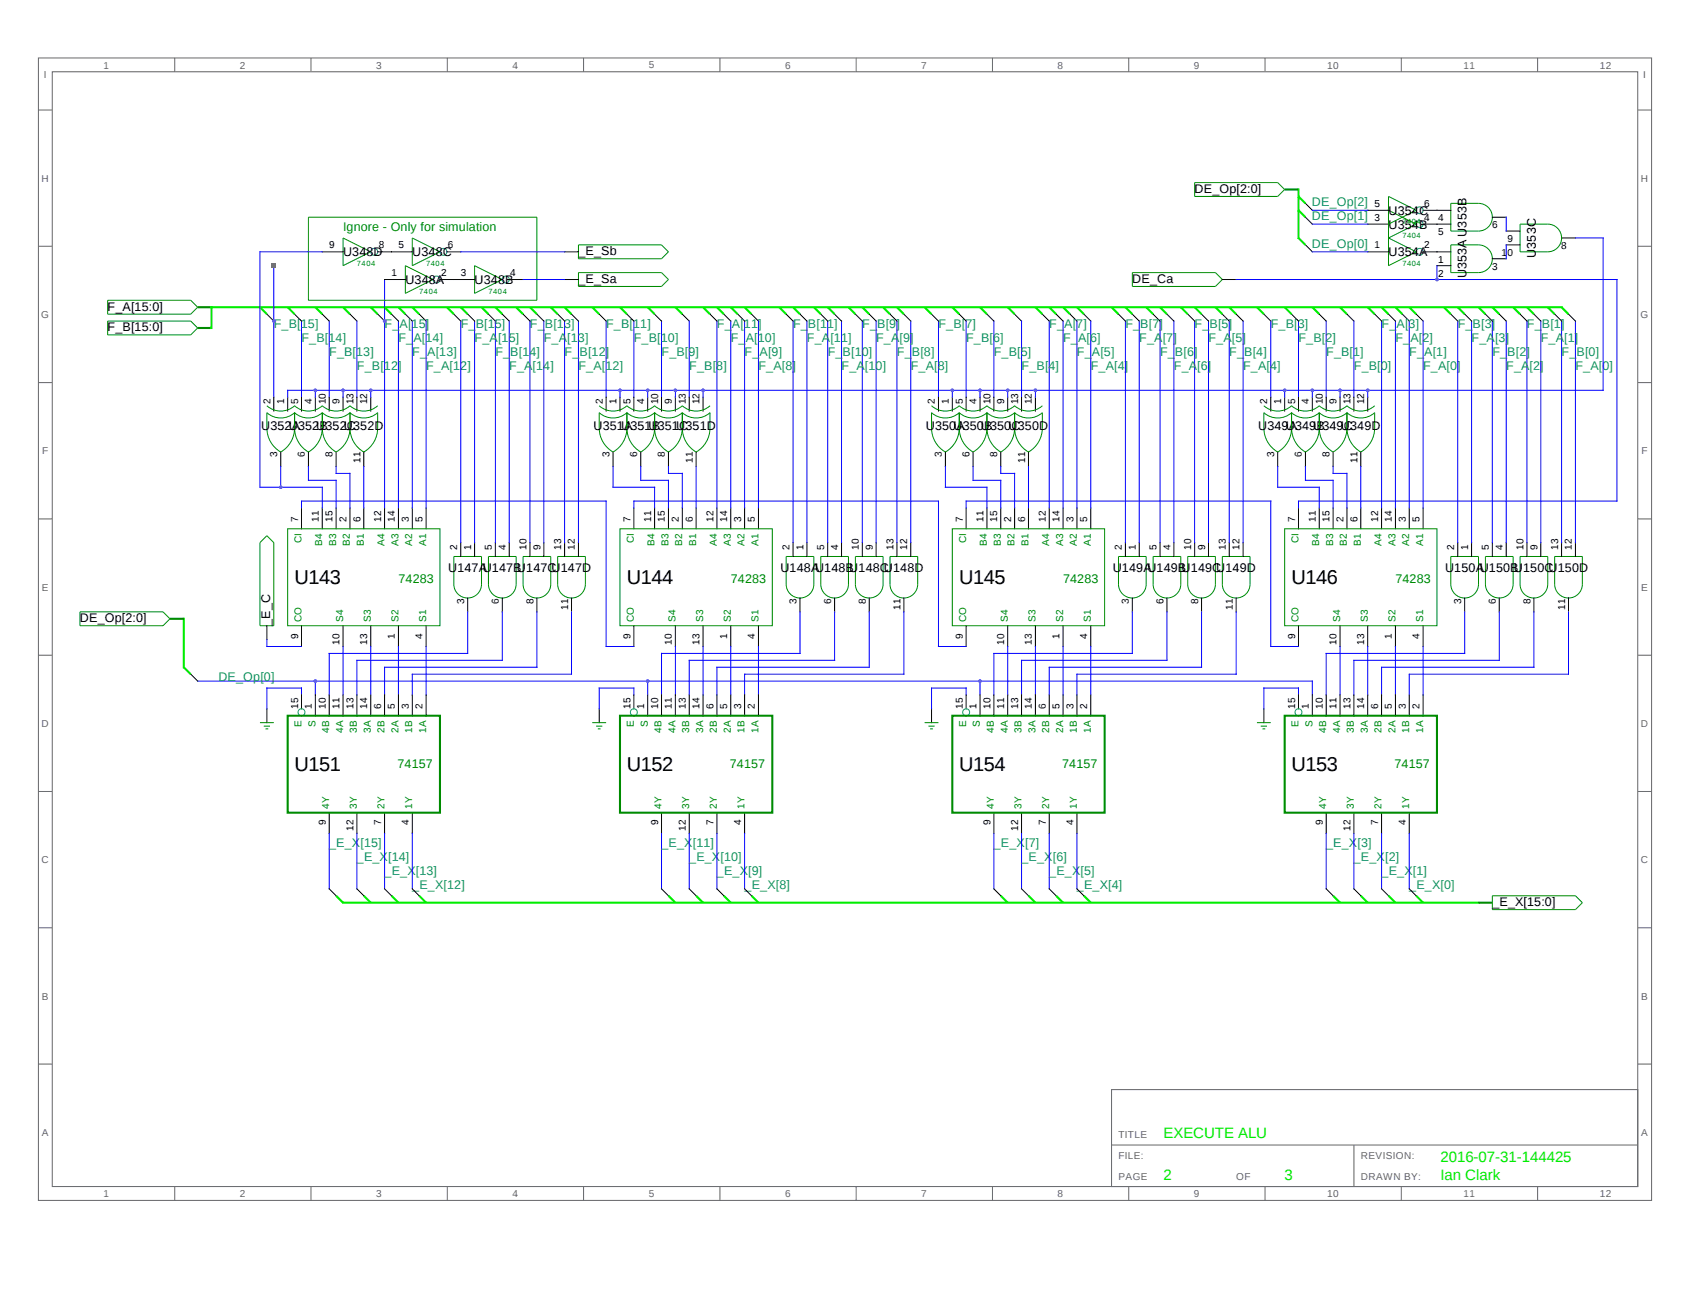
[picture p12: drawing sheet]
<svg xmlns="http://www.w3.org/2000/svg" width="279mm" height="216mm" viewBox="0 0 279 216" stroke-linecap="round" stroke-linejoin="round" font-family="sans-serif">
<defs><g id="words">
<g font-size="3.3">
<text x="48.7" y="96.5">U143</text>
<text x="103.6" y="96.5">U144</text>
<text x="158.6" y="96.5">U145</text>
<text x="213.5" y="96.5">U146</text>
<text x="48.7" y="127.4">U151</text>
<text x="103.6" y="127.4">U152</text>
<text x="158.6" y="127.4">U154</text>
<text x="213.5" y="127.4">U153</text>
</g>
<g font-size="2.5" fill="#0e0">
<text x="192.4" y="188.1">EXECUTE ALU</text>
<text x="192.4" y="195">2</text>
<text x="212.4" y="195">3</text>
<text x="238.1" y="192.2">2016-07-31-144425</text>
<text x="238.1" y="195">Ian Clark</text>
</g>
<g font-size="2.1">
<text x="197.5" y="31.9">DE_Op[2:0]</text>
<text x="229.6" y="35.5">U354C</text>
<text x="229.6" y="37.8">U354B</text>
<text x="56.7" y="42.4">U348D</text>
<text x="67" y="46.9">U348A</text>
<text x="68.2" y="42.4">U348C</text>
<text x="78.5" y="46.9">U348B</text>
<text x="95.6" y="42.2">_E_Sb</text>
<text x="95.6" y="46.7">_E_Sa</text>
<text x="187.2" y="46.7">DE_Ca</text>
<text x="229.6" y="42.4">U354A</text>
<text x="242.5" y="46" transform="rotate(-90 242.5 46)">U353A U353B</text>
<text x="253.9" y="42.6" transform="rotate(-90 253.9 42.6)">U353C</text>
<text x="17.8" y="51.3">F_A[15:0]</text>
<text x="17.8" y="54.8">F_B[15:0]</text>
<text x="43.2" y="71.2">U352A</text>
<text x="47.8" y="71.2">U352B</text>
<text x="52.3" y="71.2">U352C</text>
<text x="56.9" y="71.2">U352D</text>
<text x="98.1" y="71.2">U351A</text>
<text x="102.7" y="71.2">U351B</text>
<text x="107.2" y="71.2">U351C</text>
<text x="111.8" y="71.2">U351D</text>
<text x="153.1" y="71.2">U350A</text>
<text x="157.6" y="71.2">U350B</text>
<text x="162.2" y="71.2">U350C</text>
<text x="166.7" y="71.2">U350D</text>
<text x="208" y="71.2">U349A</text>
<text x="212.6" y="71.2">U349B</text>
<text x="217.1" y="71.2">U349C</text>
<text x="221.7" y="71.2">U349D</text>
<text x="74.1" y="94.6">U147AU147BU147CU147D</text>
<text x="129" y="94.6">U148AU148BU148CU148D</text>
<text x="184" y="94.6">U149AU149BU149CU149D</text>
<text x="238.9" y="94.6">U150AU150BU150CU150D</text>
<text x="13.2" y="102.8">DE_Op[2:0]</text>
<text x="44.7" y="103.4" transform="rotate(-90 44.7 103.4)">_E_C</text>
<text x="246.7" y="149.8">_E_X[15:0]</text>
</g>
<g font-size="2.1" fill="#008b8b">
<text x="216.9" y="34.1">DE_Op[2]</text>
<text x="216.9" y="41">DE_Op[0]</text>
<text x="216.9" y="36.4">DE_Op[1]</text>
<text x="45.3" y="54.2">F_B[15]</text>
<text x="49.8" y="56.5">F_B[14]</text>
<text x="54.4" y="58.8">F_B[13]</text>
<text x="63.6" y="54.2">F_A[15]</text>
<text x="65.9" y="56.5">F_A[14]</text>
<text x="68.2" y="58.8">F_A[13]</text>
<text x="76.2" y="54.2">F_B[15]</text>
<text x="78.5" y="56.5">F_A[15]</text>
<text x="81.9" y="58.8">F_B[14]</text>
<text x="87.6" y="54.2">F_B[13]</text>
<text x="89.9" y="56.5">F_A[13]</text>
<text x="93.3" y="58.8">F_B[12]</text>
<text x="100.2" y="54.2">F_B[11]</text>
<text x="104.8" y="56.5">F_B[10]</text>
<text x="109.4" y="58.8">F_B[9]</text>
<text x="118.5" y="54.2">F_A[11]</text>
<text x="120.8" y="56.5">F_A[10]</text>
<text x="123.1" y="58.8">F_A[9]</text>
<text x="131.1" y="54.2">F_B[11]</text>
<text x="133.4" y="56.5">F_A[11]</text>
<text x="136.8" y="58.8">F_B[10]</text>
<text x="142.6" y="54.2">F_B[9]</text>
<text x="144.9" y="56.5">F_A[9]</text>
<text x="148.3" y="58.8">F_B[8]</text>
<text x="155.2" y="54.2">F_B[7]</text>
<text x="159.7" y="56.5">F_B[6]</text>
<text x="164.3" y="58.8">F_B[5]</text>
<text x="173.5" y="54.2">F_A[7]</text>
<text x="175.8" y="56.5">F_A[6]</text>
<text x="178" y="58.8">F_A[5]</text>
<text x="186.1" y="54.2">F_B[7]</text>
<text x="188.3" y="56.5">F_A[7]</text>
<text x="191.8" y="58.8">F_B[6]</text>
<text x="197.5" y="54.2">F_B[5]</text>
<text x="199.8" y="56.5">F_A[5]</text>
<text x="203.2" y="58.8">F_B[4]</text>
<text x="210.1" y="54.2">F_B[3]</text>
<text x="214.7" y="56.5">F_B[2]</text>
<text x="219.3" y="58.8">F_B[1]</text>
<text x="228.4" y="54.2">F_A[3]</text>
<text x="230.7" y="56.5">F_A[2]</text>
<text x="233" y="58.8">F_A[1]</text>
<text x="241" y="54.2">F_B[3]</text>
<text x="243.3" y="56.5">F_A[3]</text>
<text x="246.7" y="58.8">F_B[2]</text>
<text x="252.4" y="54.2">F_B[1]</text>
<text x="254.7" y="56.5">F_A[1]</text>
<text x="258.2" y="58.8">F_B[0]</text>
<text x="59" y="61.1">F_B[12]</text>
<text x="70.4" y="61.1">F_A[12]</text>
<text x="84.2" y="61.1">F_A[14]</text>
<text x="95.6" y="61.1">F_A[12]</text>
<text x="113.9" y="61.1">F_B[8]</text>
<text x="125.4" y="61.1">F_A[8]</text>
<text x="139.1" y="61.1">F_A[10]</text>
<text x="150.6" y="61.1">F_A[8]</text>
<text x="168.9" y="61.1">F_B[4]</text>
<text x="180.3" y="61.1">F_A[4]</text>
<text x="194.1" y="61.1">F_A[6]</text>
<text x="205.5" y="61.1">F_A[4]</text>
<text x="223.8" y="61.1">F_B[0]</text>
<text x="235.3" y="61.1">F_A[0]</text>
<text x="249" y="61.1">F_A[2]</text>
<text x="260.5" y="61.1">F_A[0]</text>
<text x="36.1" y="112.6">DE_Op[0]</text>
<text x="54.4" y="140.1">_E_X[15]</text>
<text x="59" y="142.4">_E_X[14]</text>
<text x="109.4" y="140.1">_E_X[11]</text>
<text x="113.9" y="142.4">_E_X[10]</text>
<text x="164.3" y="140.1">_E_X[7]</text>
<text x="168.9" y="142.4">_E_X[6]</text>
<text x="219.3" y="140.1">_E_X[3]</text>
<text x="223.8" y="142.4">_E_X[2]</text>
<text x="63.6" y="144.6">_E_X[13]</text>
<text x="68.2" y="146.9">_E_X[12]</text>
<text x="118.5" y="144.6">_E_X[9]</text>
<text x="123.1" y="146.9">_E_X[8]</text>
<text x="173.5" y="144.6">_E_X[5]</text>
<text x="178" y="146.9">_E_X[4]</text>
<text x="228.4" y="144.6">_E_X[1]</text>
<text x="233" y="146.9">_E_X[0]</text>
</g>
<g font-size="2.1" fill="#008b00">
<text x="56.7" y="38.2">Ignore - Only for simulation</text>
<text x="65.9" y="96.4">74283</text>
<text x="120.8" y="96.4">74283</text>
<text x="175.8" y="96.4">74283</text>
<text x="230.7" y="96.4">74283</text>
<text x="65.7" y="127">74157</text>
<text x="120.7" y="127">74157</text>
<text x="175.6" y="127">74157</text>
<text x="230.5" y="127">74157</text>
</g>
<g font-size="1.7" fill="#666">
<text x="17.1" y="11.3">1</text>
<text x="39.7" y="11.3">2</text>
<text x="62.2" y="11.3">3</text>
<text x="84.7" y="11.3">4</text>
<text x="107.3" y="11.3">5</text>
<text x="129.8" y="11.3">6</text>
<text x="152.3" y="11.3">7</text>
<text x="174.9" y="11.3">8</text>
<text x="197.4" y="11.3">9</text>
<text x="219.4" y="11.3">10</text>
<text x="242" y="11.3">11</text>
<text x="264.5" y="11.3">12</text>
<text x="7.2" y="12.9">I</text>
<text x="271.7" y="12.9">I</text>
<text x="6.9" y="30.1">H</text>
<text x="271.3" y="30.1">H</text>
<text x="6.8" y="52.6">G</text>
<text x="271.2" y="52.6">G</text>
<text x="7" y="75.1">F</text>
<text x="271.4" y="75.1">F</text>
<text x="6.9" y="97.7">E</text>
<text x="271.3" y="97.7">E</text>
<text x="6.9" y="120.2">D</text>
<text x="271.3" y="120.2">D</text>
<text x="6.9" y="142.7">C</text>
<text x="271.3" y="142.7">C</text>
<text x="6.9" y="165.3">B</text>
<text x="271.3" y="165.3">B</text>
<text x="6.9" y="187.8">A</text>
<text x="184.9" y="191.6">FILE:</text>
<text x="184.9" y="188.1">TITLE</text>
<text x="225" y="191.6">REVISION:</text>
<text x="271.3" y="187.8">A</text>
<text x="17.1" y="197.9">1</text>
<text x="39.7" y="197.9">2</text>
<text x="62.2" y="197.9">3</text>
<text x="84.7" y="197.9">4</text>
<text x="107.3" y="197.9">5</text>
<text x="129.8" y="197.9">6</text>
<text x="152.3" y="197.9">7</text>
<text x="174.9" y="197.9">8</text>
<text x="184.9" y="195">PAGE</text>
<text x="197.4" y="197.9">9</text>
<text x="204.4" y="195">OF</text>
<text x="219.4" y="197.9">10</text>
<text x="225" y="195">DRAWN BY:</text>
<text x="242" y="197.9">11</text>
<text x="264.5" y="197.9">12</text>
</g>
<g font-size="1.7">
<text x="227.3" y="34.2">5</text>
<text x="235.4" y="34.2">6</text>
<text x="54.4" y="41.1">9</text>
<text x="62.6" y="41.1">8</text>
<text x="65.9" y="41.1">5</text>
<text x="74.1" y="41.1">6</text>
<text x="227.3" y="41.1">1</text>
<text x="227.3" y="36.5">3</text>
<text x="235.4" y="41.1">2</text>
<text x="235.4" y="36.5">4</text>
<text x="237.8" y="36.5">4</text>
<text x="237.8" y="38.8">5</text>
<text x="246.7" y="37.7">6</text>
<text x="249.2" y="40">9</text>
<text x="258.1" y="41.1">8</text>
<text x="64.7" y="45.6">1</text>
<text x="72.9" y="45.6">2</text>
<text x="76.2" y="45.6">3</text>
<text x="84.4" y="45.6">4</text>
<text x="237.8" y="43.4">1</text>
<text x="237.8" y="45.7">2</text>
<text x="246.7" y="44.6">3</text>
<text x="248.3" y="42.3">10</text>
<text x="44.7" y="66.9" transform="rotate(-90 44.7 66.9)">2</text>
<text x="47" y="66.9" transform="rotate(-90 47 66.9)">1</text>
<text x="49.3" y="66.9" transform="rotate(-90 49.3 66.9)">5</text>
<text x="51.6" y="66.9" transform="rotate(-90 51.6 66.9)">4</text>
<text x="53.9" y="66.9" transform="rotate(-90 53.9 66.9)">10</text>
<text x="56.1" y="66.9" transform="rotate(-90 56.1 66.9)">9</text>
<text x="58.4" y="66.9" transform="rotate(-90 58.4 66.9)">13</text>
<text x="60.7" y="66.9" transform="rotate(-90 60.7 66.9)">12</text>
<text x="99.6" y="66.9" transform="rotate(-90 99.6 66.9)">2</text>
<text x="101.9" y="66.9" transform="rotate(-90 101.9 66.9)">1</text>
<text x="104.2" y="66.9" transform="rotate(-90 104.2 66.9)">5</text>
<text x="106.5" y="66.9" transform="rotate(-90 106.5 66.9)">4</text>
<text x="108.8" y="66.9" transform="rotate(-90 108.8 66.9)">10</text>
<text x="111.1" y="66.9" transform="rotate(-90 111.1 66.9)">9</text>
<text x="113.4" y="66.9" transform="rotate(-90 113.4 66.9)">13</text>
<text x="115.7" y="66.9" transform="rotate(-90 115.7 66.9)">12</text>
<text x="154.6" y="66.9" transform="rotate(-90 154.6 66.9)">2</text>
<text x="156.9" y="66.9" transform="rotate(-90 156.9 66.9)">1</text>
<text x="159.2" y="66.9" transform="rotate(-90 159.2 66.9)">5</text>
<text x="161.4" y="66.9" transform="rotate(-90 161.4 66.9)">4</text>
<text x="163.7" y="66.9" transform="rotate(-90 163.7 66.9)">10</text>
<text x="166" y="66.9" transform="rotate(-90 166 66.9)">9</text>
<text x="168.3" y="66.9" transform="rotate(-90 168.3 66.9)">13</text>
<text x="170.6" y="66.9" transform="rotate(-90 170.6 66.9)">12</text>
<text x="209.5" y="66.9" transform="rotate(-90 209.5 66.9)">2</text>
<text x="211.8" y="66.9" transform="rotate(-90 211.8 66.9)">1</text>
<text x="214.1" y="66.9" transform="rotate(-90 214.1 66.9)">5</text>
<text x="216.4" y="66.9" transform="rotate(-90 216.4 66.9)">4</text>
<text x="218.7" y="66.9" transform="rotate(-90 218.7 66.9)">10</text>
<text x="221" y="66.9" transform="rotate(-90 221 66.9)">9</text>
<text x="223.3" y="66.9" transform="rotate(-90 223.3 66.9)">13</text>
<text x="225.5" y="66.9" transform="rotate(-90 225.5 66.9)">12</text>
<text x="45.8" y="75.6" transform="rotate(-90 45.8 75.6)">3</text>
<text x="50.4" y="75.6" transform="rotate(-90 50.4 75.6)">6</text>
<text x="55" y="75.6" transform="rotate(-90 55 75.6)">8</text>
<text x="59.6" y="76.6" transform="rotate(-90 59.6 76.6)">11</text>
<text x="100.8" y="75.6" transform="rotate(-90 100.8 75.6)">3</text>
<text x="105.4" y="75.6" transform="rotate(-90 105.4 75.6)">6</text>
<text x="109.9" y="75.6" transform="rotate(-90 109.9 75.6)">8</text>
<text x="114.5" y="76.6" transform="rotate(-90 114.5 76.6)">11</text>
<text x="155.7" y="75.6" transform="rotate(-90 155.7 75.6)">3</text>
<text x="160.3" y="75.6" transform="rotate(-90 160.3 75.6)">6</text>
<text x="164.9" y="75.6" transform="rotate(-90 164.9 75.6)">8</text>
<text x="169.5" y="76.6" transform="rotate(-90 169.5 76.6)">11</text>
<text x="210.7" y="75.6" transform="rotate(-90 210.7 75.6)">3</text>
<text x="215.2" y="75.6" transform="rotate(-90 215.2 75.6)">6</text>
<text x="219.8" y="75.6" transform="rotate(-90 219.8 75.6)">8</text>
<text x="224.4" y="76.6" transform="rotate(-90 224.4 76.6)">11</text>
<text x="49.3" y="86.3" transform="rotate(-90 49.3 86.3)">7</text>
<text x="52.7" y="86.3" transform="rotate(-90 52.7 86.3)">11</text>
<text x="55" y="86.3" transform="rotate(-90 55 86.3)">15</text>
<text x="57.3" y="86.3" transform="rotate(-90 57.3 86.3)">2</text>
<text x="59.6" y="86.3" transform="rotate(-90 59.6 86.3)">6</text>
<text x="63" y="86.3" transform="rotate(-90 63 86.3)">12</text>
<text x="65.3" y="86.3" transform="rotate(-90 65.3 86.3)">14</text>
<text x="67.6" y="86.3" transform="rotate(-90 67.6 86.3)">3</text>
<text x="69.9" y="86.3" transform="rotate(-90 69.9 86.3)">5</text>
<text x="104.2" y="86.3" transform="rotate(-90 104.2 86.3)">7</text>
<text x="107.6" y="86.3" transform="rotate(-90 107.6 86.3)">11</text>
<text x="109.9" y="86.3" transform="rotate(-90 109.9 86.3)">15</text>
<text x="112.2" y="86.3" transform="rotate(-90 112.2 86.3)">2</text>
<text x="114.5" y="86.3" transform="rotate(-90 114.5 86.3)">6</text>
<text x="118" y="86.3" transform="rotate(-90 118 86.3)">12</text>
<text x="120.2" y="86.3" transform="rotate(-90 120.2 86.3)">14</text>
<text x="122.5" y="86.3" transform="rotate(-90 122.5 86.3)">3</text>
<text x="124.8" y="86.3" transform="rotate(-90 124.8 86.3)">5</text>
<text x="159.2" y="86.3" transform="rotate(-90 159.2 86.3)">7</text>
<text x="162.6" y="86.3" transform="rotate(-90 162.6 86.3)">11</text>
<text x="164.9" y="86.3" transform="rotate(-90 164.9 86.3)">15</text>
<text x="167.2" y="86.3" transform="rotate(-90 167.2 86.3)">2</text>
<text x="169.5" y="86.3" transform="rotate(-90 169.5 86.3)">6</text>
<text x="172.9" y="86.3" transform="rotate(-90 172.9 86.3)">12</text>
<text x="175.2" y="86.3" transform="rotate(-90 175.2 86.3)">14</text>
<text x="177.5" y="86.3" transform="rotate(-90 177.5 86.3)">3</text>
<text x="179.8" y="86.3" transform="rotate(-90 179.8 86.3)">5</text>
<text x="214.1" y="86.3" transform="rotate(-90 214.1 86.3)">7</text>
<text x="217.5" y="86.3" transform="rotate(-90 217.5 86.3)">11</text>
<text x="219.8" y="86.3" transform="rotate(-90 219.8 86.3)">15</text>
<text x="222.1" y="86.3" transform="rotate(-90 222.1 86.3)">2</text>
<text x="224.4" y="86.3" transform="rotate(-90 224.4 86.3)">6</text>
<text x="227.8" y="86.3" transform="rotate(-90 227.8 86.3)">12</text>
<text x="230.1" y="86.3" transform="rotate(-90 230.1 86.3)">14</text>
<text x="232.4" y="86.3" transform="rotate(-90 232.4 86.3)">3</text>
<text x="234.7" y="86.3" transform="rotate(-90 234.7 86.3)">5</text>
<text x="75.6" y="90.9" transform="rotate(-90 75.6 90.9)">2</text>
<text x="77.9" y="90.9" transform="rotate(-90 77.9 90.9)">1</text>
<text x="81.3" y="90.9" transform="rotate(-90 81.3 90.9)">5</text>
<text x="83.6" y="90.9" transform="rotate(-90 83.6 90.9)">4</text>
<text x="87" y="90.9" transform="rotate(-90 87 90.9)">10</text>
<text x="89.3" y="90.9" transform="rotate(-90 89.3 90.9)">9</text>
<text x="92.8" y="90.9" transform="rotate(-90 92.8 90.9)">13</text>
<text x="95.1" y="90.9" transform="rotate(-90 95.1 90.9)">12</text>
<text x="130.5" y="90.9" transform="rotate(-90 130.5 90.9)">2</text>
<text x="132.8" y="90.9" transform="rotate(-90 132.8 90.9)">1</text>
<text x="136.3" y="90.9" transform="rotate(-90 136.3 90.9)">5</text>
<text x="138.6" y="90.9" transform="rotate(-90 138.6 90.9)">4</text>
<text x="142" y="90.9" transform="rotate(-90 142 90.9)">10</text>
<text x="144.3" y="90.9" transform="rotate(-90 144.3 90.9)">9</text>
<text x="147.7" y="90.9" transform="rotate(-90 147.7 90.9)">13</text>
<text x="150" y="90.9" transform="rotate(-90 150 90.9)">12</text>
<text x="185.5" y="90.9" transform="rotate(-90 185.5 90.9)">2</text>
<text x="187.8" y="90.9" transform="rotate(-90 187.8 90.9)">1</text>
<text x="191.2" y="90.9" transform="rotate(-90 191.2 90.9)">5</text>
<text x="193.5" y="90.9" transform="rotate(-90 193.5 90.9)">4</text>
<text x="196.9" y="90.9" transform="rotate(-90 196.9 90.9)">10</text>
<text x="199.2" y="90.9" transform="rotate(-90 199.2 90.9)">9</text>
<text x="202.7" y="90.9" transform="rotate(-90 202.7 90.9)">13</text>
<text x="204.9" y="90.9" transform="rotate(-90 204.9 90.9)">12</text>
<text x="240.4" y="90.9" transform="rotate(-90 240.4 90.9)">2</text>
<text x="242.7" y="90.9" transform="rotate(-90 242.7 90.9)">1</text>
<text x="246.2" y="90.9" transform="rotate(-90 246.2 90.9)">5</text>
<text x="248.4" y="90.9" transform="rotate(-90 248.4 90.9)">4</text>
<text x="251.9" y="90.9" transform="rotate(-90 251.9 90.9)">10</text>
<text x="254.2" y="90.9" transform="rotate(-90 254.2 90.9)">9</text>
<text x="257.6" y="90.9" transform="rotate(-90 257.6 90.9)">13</text>
<text x="259.9" y="90.9" transform="rotate(-90 259.9 90.9)">12</text>
<text x="76.7" y="99.8" transform="rotate(-90 76.7 99.8)">3</text>
<text x="82.5" y="99.8" transform="rotate(-90 82.5 99.8)">6</text>
<text x="88.2" y="99.8" transform="rotate(-90 88.2 99.8)">8</text>
<text x="93.9" y="100.8" transform="rotate(-90 93.9 100.8)">11</text>
<text x="131.7" y="99.8" transform="rotate(-90 131.7 99.8)">3</text>
<text x="137.4" y="99.8" transform="rotate(-90 137.4 99.8)">6</text>
<text x="143.1" y="99.8" transform="rotate(-90 143.1 99.8)">8</text>
<text x="148.9" y="100.8" transform="rotate(-90 148.9 100.8)">11</text>
<text x="186.6" y="99.8" transform="rotate(-90 186.6 99.8)">3</text>
<text x="192.4" y="99.8" transform="rotate(-90 192.4 99.8)">6</text>
<text x="198.1" y="99.8" transform="rotate(-90 198.1 99.8)">8</text>
<text x="203.8" y="100.8" transform="rotate(-90 203.8 100.8)">11</text>
<text x="241.6" y="99.8" transform="rotate(-90 241.6 99.8)">3</text>
<text x="247.3" y="99.8" transform="rotate(-90 247.3 99.8)">6</text>
<text x="253" y="99.8" transform="rotate(-90 253 99.8)">8</text>
<text x="258.7" y="100.8" transform="rotate(-90 258.7 100.8)">11</text>
<text x="49.3" y="105.6" transform="rotate(-90 49.3 105.6)">9</text>
<text x="56.1" y="106.5" transform="rotate(-90 56.1 106.5)">10</text>
<text x="60.7" y="106.5" transform="rotate(-90 60.7 106.5)">13</text>
<text x="65.3" y="105.6" transform="rotate(-90 65.3 105.6)">1</text>
<text x="69.9" y="105.6" transform="rotate(-90 69.9 105.6)">4</text>
<text x="104.2" y="105.6" transform="rotate(-90 104.2 105.6)">9</text>
<text x="111.1" y="106.5" transform="rotate(-90 111.1 106.5)">10</text>
<text x="115.7" y="106.5" transform="rotate(-90 115.7 106.5)">13</text>
<text x="120.2" y="105.6" transform="rotate(-90 120.2 105.6)">1</text>
<text x="124.8" y="105.6" transform="rotate(-90 124.8 105.6)">4</text>
<text x="159.2" y="105.6" transform="rotate(-90 159.2 105.6)">9</text>
<text x="166" y="106.5" transform="rotate(-90 166 106.5)">10</text>
<text x="170.6" y="106.5" transform="rotate(-90 170.6 106.5)">13</text>
<text x="175.2" y="105.6" transform="rotate(-90 175.2 105.6)">1</text>
<text x="179.8" y="105.6" transform="rotate(-90 179.8 105.6)">4</text>
<text x="214.1" y="105.6" transform="rotate(-90 214.1 105.6)">9</text>
<text x="221" y="106.5" transform="rotate(-90 221 106.5)">10</text>
<text x="225.5" y="106.5" transform="rotate(-90 225.5 106.5)">13</text>
<text x="230.1" y="105.6" transform="rotate(-90 230.1 105.6)">1</text>
<text x="234.7" y="105.6" transform="rotate(-90 234.7 105.6)">4</text>
<text x="49.3" y="117.2" transform="rotate(-90 49.3 117.2)">15</text>
<text x="51.6" y="117.2" transform="rotate(-90 51.6 117.2)">1</text>
<text x="53.9" y="117.2" transform="rotate(-90 53.9 117.2)">10</text>
<text x="56.1" y="117.2" transform="rotate(-90 56.1 117.2)">11</text>
<text x="58.4" y="117.2" transform="rotate(-90 58.4 117.2)">13</text>
<text x="60.7" y="117.2" transform="rotate(-90 60.7 117.2)">14</text>
<text x="63" y="117.2" transform="rotate(-90 63 117.2)">6</text>
<text x="65.3" y="117.2" transform="rotate(-90 65.3 117.2)">5</text>
<text x="67.6" y="117.2" transform="rotate(-90 67.6 117.2)">3</text>
<text x="69.9" y="117.2" transform="rotate(-90 69.9 117.2)">2</text>
<text x="104.2" y="117.2" transform="rotate(-90 104.2 117.2)">15</text>
<text x="106.5" y="117.2" transform="rotate(-90 106.5 117.2)">1</text>
<text x="108.8" y="117.2" transform="rotate(-90 108.8 117.2)">10</text>
<text x="111.1" y="117.2" transform="rotate(-90 111.1 117.2)">11</text>
<text x="113.4" y="117.2" transform="rotate(-90 113.4 117.2)">13</text>
<text x="115.7" y="117.2" transform="rotate(-90 115.7 117.2)">14</text>
<text x="118" y="117.2" transform="rotate(-90 118 117.2)">6</text>
<text x="120.2" y="117.2" transform="rotate(-90 120.2 117.2)">5</text>
<text x="122.5" y="117.2" transform="rotate(-90 122.5 117.2)">3</text>
<text x="124.8" y="117.2" transform="rotate(-90 124.8 117.2)">2</text>
<text x="159.2" y="117.2" transform="rotate(-90 159.2 117.2)">15</text>
<text x="161.4" y="117.2" transform="rotate(-90 161.4 117.2)">1</text>
<text x="163.7" y="117.2" transform="rotate(-90 163.7 117.2)">10</text>
<text x="166" y="117.2" transform="rotate(-90 166 117.2)">11</text>
<text x="168.3" y="117.2" transform="rotate(-90 168.3 117.2)">13</text>
<text x="170.6" y="117.2" transform="rotate(-90 170.6 117.2)">14</text>
<text x="172.9" y="117.2" transform="rotate(-90 172.9 117.2)">6</text>
<text x="175.2" y="117.2" transform="rotate(-90 175.2 117.2)">5</text>
<text x="177.5" y="117.2" transform="rotate(-90 177.5 117.2)">3</text>
<text x="179.8" y="117.2" transform="rotate(-90 179.8 117.2)">2</text>
<text x="214.1" y="117.2" transform="rotate(-90 214.1 117.2)">15</text>
<text x="216.4" y="117.2" transform="rotate(-90 216.4 117.2)">1</text>
<text x="218.7" y="117.2" transform="rotate(-90 218.7 117.2)">10</text>
<text x="221" y="117.2" transform="rotate(-90 221 117.2)">11</text>
<text x="223.3" y="117.2" transform="rotate(-90 223.3 117.2)">13</text>
<text x="225.5" y="117.2" transform="rotate(-90 225.5 117.2)">14</text>
<text x="227.8" y="117.2" transform="rotate(-90 227.8 117.2)">6</text>
<text x="230.1" y="117.2" transform="rotate(-90 230.1 117.2)">5</text>
<text x="232.4" y="117.2" transform="rotate(-90 232.4 117.2)">3</text>
<text x="234.7" y="117.2" transform="rotate(-90 234.7 117.2)">2</text>
<text x="53.9" y="136.4" transform="rotate(-90 53.9 136.4)">9</text>
<text x="58.4" y="137.4" transform="rotate(-90 58.4 137.4)">12</text>
<text x="63" y="136.4" transform="rotate(-90 63 136.4)">7</text>
<text x="67.6" y="136.4" transform="rotate(-90 67.6 136.4)">4</text>
<text x="108.8" y="136.4" transform="rotate(-90 108.8 136.4)">9</text>
<text x="113.4" y="137.4" transform="rotate(-90 113.4 137.4)">12</text>
<text x="118" y="136.4" transform="rotate(-90 118 136.4)">7</text>
<text x="122.5" y="136.4" transform="rotate(-90 122.5 136.4)">4</text>
<text x="163.7" y="136.4" transform="rotate(-90 163.7 136.4)">9</text>
<text x="168.3" y="137.4" transform="rotate(-90 168.3 137.4)">12</text>
<text x="172.9" y="136.4" transform="rotate(-90 172.9 136.4)">7</text>
<text x="177.5" y="136.4" transform="rotate(-90 177.5 136.4)">4</text>
<text x="218.7" y="136.4" transform="rotate(-90 218.7 136.4)">9</text>
<text x="223.3" y="137.4" transform="rotate(-90 223.3 137.4)">12</text>
<text x="227.8" y="136.4" transform="rotate(-90 227.8 136.4)">7</text>
<text x="232.4" y="136.4" transform="rotate(-90 232.4 136.4)">4</text>
</g>
<g font-size="1.7" fill="#008b00">
<text x="49.8" y="89.8" transform="rotate(-90 49.8 89.8)">CI</text>
<text x="104.8" y="89.8" transform="rotate(-90 104.8 89.8)">CI</text>
<text x="159.7" y="89.8" transform="rotate(-90 159.7 89.8)">CI</text>
<text x="214.7" y="89.8" transform="rotate(-90 214.7 89.8)">CI</text>
<text x="53.3" y="90.2" transform="rotate(-90 53.3 90.2)">B4</text>
<text x="55.6" y="90.2" transform="rotate(-90 55.6 90.2)">B3</text>
<text x="57.9" y="90.2" transform="rotate(-90 57.9 90.2)">B2</text>
<text x="60.1" y="90.2" transform="rotate(-90 60.1 90.2)">B1</text>
<text x="63.6" y="90.2" transform="rotate(-90 63.6 90.2)">A4</text>
<text x="65.9" y="90.2" transform="rotate(-90 65.9 90.2)">A3</text>
<text x="68.2" y="90.2" transform="rotate(-90 68.2 90.2)">A2</text>
<text x="70.4" y="90.2" transform="rotate(-90 70.4 90.2)">A1</text>
<text x="108.2" y="90.2" transform="rotate(-90 108.2 90.2)">B4</text>
<text x="110.5" y="90.2" transform="rotate(-90 110.5 90.2)">B3</text>
<text x="112.8" y="90.2" transform="rotate(-90 112.8 90.2)">B2</text>
<text x="115.1" y="90.2" transform="rotate(-90 115.1 90.2)">B1</text>
<text x="118.5" y="90.2" transform="rotate(-90 118.5 90.2)">A4</text>
<text x="120.8" y="90.2" transform="rotate(-90 120.8 90.2)">A3</text>
<text x="123.1" y="90.2" transform="rotate(-90 123.1 90.2)">A2</text>
<text x="125.4" y="90.2" transform="rotate(-90 125.4 90.2)">A1</text>
<text x="163.2" y="90.2" transform="rotate(-90 163.2 90.2)">B4</text>
<text x="165.5" y="90.2" transform="rotate(-90 165.5 90.2)">B3</text>
<text x="167.7" y="90.2" transform="rotate(-90 167.7 90.2)">B2</text>
<text x="170" y="90.2" transform="rotate(-90 170 90.2)">B1</text>
<text x="173.5" y="90.2" transform="rotate(-90 173.5 90.2)">A4</text>
<text x="175.8" y="90.2" transform="rotate(-90 175.8 90.2)">A3</text>
<text x="178" y="90.2" transform="rotate(-90 178 90.2)">A2</text>
<text x="180.3" y="90.2" transform="rotate(-90 180.3 90.2)">A1</text>
<text x="218.1" y="90.2" transform="rotate(-90 218.1 90.2)">B4</text>
<text x="220.4" y="90.2" transform="rotate(-90 220.4 90.2)">B3</text>
<text x="222.7" y="90.2" transform="rotate(-90 222.7 90.2)">B2</text>
<text x="225" y="90.2" transform="rotate(-90 225 90.2)">B1</text>
<text x="228.4" y="90.2" transform="rotate(-90 228.4 90.2)">A4</text>
<text x="230.7" y="90.2" transform="rotate(-90 230.7 90.2)">A3</text>
<text x="233" y="90.2" transform="rotate(-90 233 90.2)">A2</text>
<text x="235.3" y="90.2" transform="rotate(-90 235.3 90.2)">A1</text>
<text x="49.8" y="102.9" transform="rotate(-90 49.8 102.9)">CO</text>
<text x="56.7" y="102.9" transform="rotate(-90 56.7 102.9)">S4</text>
<text x="61.3" y="102.9" transform="rotate(-90 61.3 102.9)">S3</text>
<text x="65.9" y="102.9" transform="rotate(-90 65.9 102.9)">S2</text>
<text x="70.4" y="102.9" transform="rotate(-90 70.4 102.9)">S1</text>
<text x="104.8" y="102.9" transform="rotate(-90 104.8 102.9)">CO</text>
<text x="111.7" y="102.9" transform="rotate(-90 111.7 102.9)">S4</text>
<text x="116.2" y="102.9" transform="rotate(-90 116.2 102.9)">S3</text>
<text x="120.8" y="102.9" transform="rotate(-90 120.8 102.9)">S2</text>
<text x="125.4" y="102.9" transform="rotate(-90 125.4 102.9)">S1</text>
<text x="159.7" y="102.9" transform="rotate(-90 159.7 102.9)">CO</text>
<text x="166.6" y="102.9" transform="rotate(-90 166.6 102.9)">S4</text>
<text x="171.2" y="102.9" transform="rotate(-90 171.2 102.9)">S3</text>
<text x="175.8" y="102.9" transform="rotate(-90 175.8 102.9)">S2</text>
<text x="180.3" y="102.9" transform="rotate(-90 180.3 102.9)">S1</text>
<text x="214.7" y="102.9" transform="rotate(-90 214.7 102.9)">CO</text>
<text x="221.5" y="102.9" transform="rotate(-90 221.5 102.9)">S4</text>
<text x="226.1" y="102.9" transform="rotate(-90 226.1 102.9)">S3</text>
<text x="230.7" y="102.9" transform="rotate(-90 230.7 102.9)">S2</text>
<text x="235.3" y="102.9" transform="rotate(-90 235.3 102.9)">S1</text>
<text x="49.8" y="120.1" transform="rotate(-90 49.8 120.1)">E</text>
<text x="52.1" y="120.1" transform="rotate(-90 52.1 120.1)">S</text>
<text x="54.4" y="121.1" transform="rotate(-90 54.4 121.1)">4B</text>
<text x="56.7" y="121.1" transform="rotate(-90 56.7 121.1)">4A</text>
<text x="59" y="121.1" transform="rotate(-90 59 121.1)">3B</text>
<text x="61.3" y="121.1" transform="rotate(-90 61.3 121.1)">3A</text>
<text x="63.6" y="121.1" transform="rotate(-90 63.6 121.1)">2B</text>
<text x="65.9" y="121.1" transform="rotate(-90 65.9 121.1)">2A</text>
<text x="68.2" y="121.1" transform="rotate(-90 68.2 121.1)">1B</text>
<text x="70.4" y="121.1" transform="rotate(-90 70.4 121.1)">1A</text>
<text x="104.8" y="120.1" transform="rotate(-90 104.8 120.1)">E</text>
<text x="107.1" y="120.1" transform="rotate(-90 107.1 120.1)">S</text>
<text x="109.4" y="121.1" transform="rotate(-90 109.4 121.1)">4B</text>
<text x="111.7" y="121.1" transform="rotate(-90 111.7 121.1)">4A</text>
<text x="113.9" y="121.1" transform="rotate(-90 113.9 121.1)">3B</text>
<text x="116.2" y="121.1" transform="rotate(-90 116.2 121.1)">3A</text>
<text x="118.5" y="121.1" transform="rotate(-90 118.5 121.1)">2B</text>
<text x="120.8" y="121.1" transform="rotate(-90 120.8 121.1)">2A</text>
<text x="123.1" y="121.1" transform="rotate(-90 123.1 121.1)">1B</text>
<text x="125.4" y="121.1" transform="rotate(-90 125.4 121.1)">1A</text>
<text x="159.7" y="120.1" transform="rotate(-90 159.7 120.1)">E</text>
<text x="162" y="120.1" transform="rotate(-90 162 120.1)">S</text>
<text x="164.3" y="121.1" transform="rotate(-90 164.3 121.1)">4B</text>
<text x="166.6" y="121.1" transform="rotate(-90 166.6 121.1)">4A</text>
<text x="168.9" y="121.1" transform="rotate(-90 168.9 121.1)">3B</text>
<text x="171.2" y="121.1" transform="rotate(-90 171.2 121.1)">3A</text>
<text x="173.5" y="121.1" transform="rotate(-90 173.5 121.1)">2B</text>
<text x="175.8" y="121.1" transform="rotate(-90 175.8 121.1)">2A</text>
<text x="178" y="121.1" transform="rotate(-90 178 121.1)">1B</text>
<text x="180.3" y="121.1" transform="rotate(-90 180.3 121.1)">1A</text>
<text x="214.7" y="120.1" transform="rotate(-90 214.7 120.1)">E</text>
<text x="217" y="120.1" transform="rotate(-90 217 120.1)">S</text>
<text x="219.3" y="121.1" transform="rotate(-90 219.3 121.1)">4B</text>
<text x="221.5" y="121.1" transform="rotate(-90 221.5 121.1)">4A</text>
<text x="223.8" y="121.1" transform="rotate(-90 223.8 121.1)">3B</text>
<text x="226.1" y="121.1" transform="rotate(-90 226.1 121.1)">3A</text>
<text x="228.4" y="121.1" transform="rotate(-90 228.4 121.1)">2B</text>
<text x="230.7" y="121.1" transform="rotate(-90 230.7 121.1)">2A</text>
<text x="233" y="121.1" transform="rotate(-90 233 121.1)">1B</text>
<text x="235.3" y="121.1" transform="rotate(-90 235.3 121.1)">1A</text>
<text x="54.4" y="133.7" transform="rotate(-90 54.4 133.7)">4Y</text>
<text x="59" y="133.7" transform="rotate(-90 59 133.7)">3Y</text>
<text x="63.6" y="133.7" transform="rotate(-90 63.6 133.7)">2Y</text>
<text x="68.2" y="133.7" transform="rotate(-90 68.2 133.7)">1Y</text>
<text x="109.4" y="133.7" transform="rotate(-90 109.4 133.7)">4Y</text>
<text x="113.9" y="133.7" transform="rotate(-90 113.9 133.7)">3Y</text>
<text x="118.5" y="133.7" transform="rotate(-90 118.5 133.7)">2Y</text>
<text x="123.1" y="133.7" transform="rotate(-90 123.1 133.7)">1Y</text>
<text x="164.3" y="133.7" transform="rotate(-90 164.3 133.7)">4Y</text>
<text x="168.9" y="133.7" transform="rotate(-90 168.9 133.7)">3Y</text>
<text x="173.5" y="133.7" transform="rotate(-90 173.5 133.7)">2Y</text>
<text x="178" y="133.7" transform="rotate(-90 178 133.7)">1Y</text>
<text x="219.3" y="133.7" transform="rotate(-90 219.3 133.7)">4Y</text>
<text x="223.8" y="133.7" transform="rotate(-90 223.8 133.7)">3Y</text>
<text x="228.4" y="133.7" transform="rotate(-90 228.4 133.7)">2Y</text>
<text x="233" y="133.7" transform="rotate(-90 233 133.7)">1Y</text>
</g>
<g font-size="1.2" fill="#008b00">
<text x="231.8" y="39.4">7404</text>
<text x="231.8" y="37.1">7404</text>
<text x="59" y="44">7404</text>
<text x="70.4" y="44">7404</text>
<text x="231.8" y="44">7404</text>
<text x="69.3" y="48.5">7404</text>
<text x="80.8" y="48.5">7404</text>
</g>
</g></defs>
<g fill="none" stroke="#666" stroke-width=".17">
<path d="M6.3 9.6h266.7v188.8h-266.7zM6.3 18.2h2.3M8.6 11.9h262.2v184.3h-262.2zM28.9 9.6v2.3M51.4 9.6v2.3M74 9.6v2.3M96.5 9.6v2.3M119 9.6v2.3M141.5 9.6v2.3M164.1 9.6v2.3M186.6 9.6v2.3M209.1 9.6v2.3"/>
<path d="M231.7 9.6v2.3M254.2 9.6v2.3M270.8 18.2h2.2M6.3 40.7h2.3M270.8 40.7h2.2M6.3 63.3h2.3M270.8 63.3h2.2M6.3 85.8h2.3M270.8 85.8h2.2M6.3 108.3h2.3M270.8 108.3h2.2M6.3 130.8h2.3"/>
<path d="M270.8 130.8h2.2M6.3 153.4h2.3M270.8 153.4h2.2M6.3 175.9h2.3M270.8 175.9h2.2M28.9 196.2v2.2M51.4 196.2v2.2M74 196.2v2.2M96.5 196.2v2.2M119 196.2v2.2M141.5 196.2v2.2M164.1 196.2v2.2"/>
<path d="M183.8 180.1h87v16.1h-87zM183.8 189.3h87M186.6 196.2v2.2M209.1 196.2v2.2M223.8 189.3v6.9M231.7 196.2v2.2M254.2 196.2v2.2"/>
</g>
<g fill="none" stroke="#000" stroke-width=".17">
<path d="M215.8 35.9l1.2 1.2M215.8 33.6l1.2 1.2M226.1 34.8h3.5M226.1 37.1h3.5M235.3 34.8h4.6M235.3 37.1h4.6M246.7 35.9h2.3M249 38.2h2.3M258.2 39.3h2.3M44.1 51.9l1.2 1.2M48.7 51.9l1.1 1.2M53.3 51.9l1.1 1.2"/>
<path d="M53.3 41.6h3.4M57.9 51.9l1.1 1.2M62.4 51.9l1.2 1.2M62.4 41.6h5.8M63.6 46.2h3.4M64.7 51.9l1.2 1.2M67 51.9l1.2 1.2M69.3 51.9l1.1 1.2M72.7 46.2h5.8M73.9 41.6h2.3M75 51.9l1.2 1.2M77.3 51.9l1.2 1.2"/>
<path d="M80.8 51.9l1.1 1.2M83 51.9l1.2 1.2M84.2 46.2h2.3M86.5 51.9l1.1 1.2M88.8 51.9l1.1 1.2M92.2 51.9l1.1 1.2M93.3 41.6h2.3M93.3 46.2h2.3M94.5 51.9l1.1 1.2M99.1 51.9l1.1 1.2M103.6 51.9l1.2 1.2M108.2 51.9l1.2 1.2"/>
<path d="M112.8 51.9l1.1 1.2M117.4 51.9l1.1 1.2M119.7 51.9l1.1 1.2M122 51.9l1.1 1.2M124.2 51.9l1.2 1.2M130 51.9l1.1 1.2M132.3 51.9l1.1 1.2M135.7 51.9l1.1 1.2M138 51.9l1.1 1.2M141.4 51.9l1.2 1.2M143.7 51.9l1.2 1.2M147.1 51.9l1.2 1.2"/>
<path d="M149.4 51.9l1.2 1.2M154 51.9l1.2 1.2M158.6 51.9l1.1 1.2M163.2 51.9l1.1 1.2M167.7 51.9l1.2 1.2M172.3 51.9l1.2 1.2M174.6 51.9l1.2 1.2M176.9 51.9l1.1 1.2M179.2 51.9l1.1 1.2M184.9 51.9l1.2 1.2M187.2 51.9l1.1 1.2M190.6 51.9l1.2 1.2"/>
<path d="M192.9 51.9l1.2 1.2M196.4 51.9l1.1 1.2M198.6 51.9l1.2 1.2M202.1 51.9l1.1 1.2M202.1 46.2h2.3M204.4 51.9l1.1 1.2M209 51.9l1.1 1.2M213.5 51.9l1.2 1.2M215.8 40.5l1.2 1.1M218.1 51.9l1.2 1.2M222.7 51.9l1.1 1.2M226.1 41.6h3.5"/>
<path d="M227.3 51.9l1.1 1.2M229.6 51.9l1.1 1.2M231.8 51.9l1.2 1.2M234.1 51.9l1.2 1.2M235.3 41.6h4.6M237.6 43.9h2.3M239.9 51.9l1.1 1.2M242.1 51.9l1.2 1.2M245.6 51.9l1.1 1.2M246.7 42.8h2.3M247.9 51.9l1.1 1.2M249 40.5h2.3"/>
<path d="M251.3 51.9l1.1 1.2M253.6 51.9l1.1 1.2M257 51.9l1.2 1.2M259.3 51.9l1.2 1.2M45.3 65.7v2.3M46.4 74.7v2.4M47.6 65.7v2.3M49.8 65.7v2.3M51 74.7v2.4M52.1 65.7v2.3M54.4 65.7v2.3M55.6 74.7v2.4"/>
<path d="M56.7 65.7v2.3M59 65.7v2.3M60.1 74.7v2.4M61.3 65.7v2.3M100.2 65.7v2.3M101.4 74.7v2.4M102.5 65.7v2.3M104.8 65.7v2.3M105.9 74.7v2.4M107.1 65.7v2.3M109.4 65.7v2.3M110.5 74.7v2.4"/>
<path d="M111.7 65.7v2.3M113.9 65.7v2.3M115.1 74.7v2.4M116.2 65.7v2.3M155.2 65.7v2.3M156.3 74.7v2.4M157.4 65.7v2.3M159.7 65.7v2.3M160.9 74.7v2.4M162 65.7v2.3M164.3 65.7v2.3M165.5 74.7v2.4"/>
<path d="M166.6 65.7v2.3M168.9 65.7v2.3M170 74.7v2.4M171.2 65.7v2.3M210.1 65.7v2.3M211.2 74.7v2.4M212.4 65.7v2.3M214.7 65.7v2.3M215.8 74.7v2.4M217 65.7v2.3M219.3 65.7v2.3M220.4 74.7v2.4"/>
<path d="M221.5 65.7v2.3M223.8 65.7v2.3M225 74.7v2.4M226.1 65.7v2.3M49.8 84v3.4M53.3 84v3.4M55.6 84v3.4M57.9 84v3.4M60.1 84v3.4M63.6 84v3.4M65.9 84v3.4M68.2 84v3.4"/>
<path d="M70.4 84v3.4M76.2 89.7v2.3M77.3 98.9v2.3M78.5 89.7v2.3M81.9 89.7v2.3M83 98.9v2.3M84.2 89.7v2.3M87.6 89.7v2.3M88.8 98.9v2.3M89.9 89.7v2.3M93.3 89.7v2.3M94.5 98.9v2.3"/>
<path d="M95.6 89.7v2.3M104.8 84v3.4M108.2 84v3.4M110.5 84v3.4M112.8 84v3.4M115.1 84v3.4M118.5 84v3.4M120.8 84v3.4M123.1 84v3.4M125.4 84v3.4M131.1 89.7v2.3M132.3 98.9v2.3"/>
<path d="M133.4 89.7v2.3M136.8 89.7v2.3M138 98.9v2.3M139.1 89.7v2.3M142.6 89.7v2.3M143.7 98.9v2.3M144.9 89.7v2.3M148.3 89.7v2.3M149.4 98.9v2.3M150.6 89.7v2.3M159.7 84v3.4M163.2 84v3.4"/>
<path d="M165.5 84v3.4M167.7 84v3.4M170 84v3.4M173.5 84v3.4M175.8 84v3.4M178 84v3.4M180.3 84v3.4M186.1 89.7v2.3M187.2 98.9v2.3M188.3 89.7v2.3M191.8 89.7v2.3M192.9 98.9v2.3"/>
<path d="M194.1 89.7v2.3M197.5 89.7v2.3M198.6 98.9v2.3M199.8 89.7v2.3M203.2 89.7v2.3M204.4 98.9v2.3M205.5 89.7v2.3M214.7 84v3.4M218.1 84v3.4M220.4 84v3.4M222.7 84v3.4M225 84v3.4"/>
<path d="M228.4 84v3.4M230.7 84v3.4M233 84v3.4M235.3 84v3.4M241 89.7v2.3M242.1 98.9v2.3M243.3 89.7v2.3M246.7 89.7v2.3M247.9 98.9v2.3M249 89.7v2.3M252.4 89.7v2.3M253.6 98.9v2.3"/>
<path d="M254.7 89.7v2.3M258.2 89.7v2.3M259.3 98.9v2.3M260.5 89.7v2.3M31.5 111.5l1.2 1.1M44.1 103.4v2.3M44.1 117.2v2.3M49.8 103.4v3.5M49.8 114.9v2.3M52.1 114.9v3.4M54.4 114.9v3.4M56.7 103.4v3.5"/>
<path d="M56.7 114.9v3.4M59 114.9v3.4M61.3 103.4v3.5M61.3 114.9v3.4M63.6 114.9v3.4M65.9 103.4v3.5M65.9 114.9v3.4M68.2 114.9v3.4M70.4 103.4v3.5M70.4 114.9v3.4M99.1 117.2v2.3M104.8 103.4v3.5"/>
<path d="M104.8 114.9v2.3M107.1 114.9v3.4M109.4 114.9v3.4M111.7 103.4v3.5M111.7 114.9v3.4M113.9 114.9v3.4M116.2 103.4v3.5M116.2 114.9v3.4M118.5 114.9v3.4M120.8 103.4v3.5M120.8 114.9v3.4M123.1 114.9v3.4"/>
<path d="M125.4 103.4v3.5M125.4 114.9v3.4M154 117.2v2.3M159.7 103.4v3.5M159.7 114.9v2.3M162 114.9v3.4M164.3 114.9v3.4M166.6 103.4v3.5M166.6 114.9v3.4M168.9 114.9v3.4M171.2 103.4v3.5M171.2 114.9v3.4"/>
<path d="M173.5 114.9v3.4M175.8 103.4v3.5M175.8 114.9v3.4M178 114.9v3.4M180.3 103.4v3.5M180.3 114.9v3.4M209 117.2v2.3M214.7 103.4v3.5M214.7 114.9v2.3M217 114.9v3.4M219.3 114.9v3.4M221.5 103.4v3.5"/>
<path d="M221.5 114.9v3.4M223.8 114.9v3.4M226.1 103.4v3.5M226.1 114.9v3.4M228.4 114.9v3.4M230.7 103.4v3.5M230.7 114.9v3.4M233 114.9v3.4M235.3 103.4v3.5M235.3 114.9v3.4M54.4 134.3v3.5M59 134.3v3.5"/>
<path d="M63.6 134.3v3.5M68.2 134.3v3.5M109.4 134.3v3.5M113.9 134.3v3.5M118.5 134.3v3.5M123.1 134.3v3.5M164.3 134.3v3.5M168.9 134.3v3.5M173.5 134.3v3.5M178 134.3v3.5M219.3 134.3v3.5M223.8 134.3v3.5"/>
<path d="M228.4 134.3v3.5M233 134.3v3.5M54.4 146.9l1.2 1.2M59 146.9l1.1 1.2M63.6 146.9l1.1 1.2M68.2 146.9l1.1 1.2M109.4 146.9l1.1 1.2M113.9 146.9l1.2 1.2M118.5 146.9l1.2 1.2M123.1 146.9l1.1 1.2M164.3 146.9l1.2 1.2M168.9 146.9l1.1 1.2"/>
<path d="M173.5 146.9l1.1 1.2M178 146.9l1.2 1.2M219.3 146.9l1.1 1.2M223.8 146.9l1.2 1.2M228.4 146.9l1.2 1.2M233 146.9l1.1 1.2"/>
</g>
<g fill="none" stroke="#008b00" stroke-width=".17">
<path d="M51 35.9h37.8v13.7h-37.8zM56.7 39.3l4.6 2.3-4.6 2.3zM68.2 39.3l4.5 2.3-4.5 2.3zM197.5 30.2h13.7l1.2 1.1-1.2 1.2h-13.7zM229.6 34.8l4.5 2.3-4.5 2.2 4.5 2.3-4.5 2.3v-11.4l4.5 2.3-4.5 2.3M239.9 33.6h4.5a2.29 2.29 0 0 1 2.3 2.3 2.29 2.29 0 0 1-2.3 2.3h-4.5zM251.3 37.1h4.6a2.29 2.29 0 0 1 2.3 2.2 2.29 2.29 0 0 1-2.3 2.3h-4.6zM17.8 49.6h13.7l1.2 1.2-1.2 1.1h-13.7zM17.8 53.1h13.7l1.2 1.1-1.2 1.2h-13.7zM67 43.9l4.6 2.3-4.6 2.3zM78.5 43.9l4.5 2.3-4.5 2.3zM95.6 40.5h13.8l1.1 1.1-1.1 1.2h-13.8z"/>
<path d="M95.6 45.1h13.8l1.1 1.1-1.1 1.2h-13.8zM187.2 45.1h13.7l1.2 1.1-1.2 1.2h-13.7zM239.9 40.5h4.5a2.29 2.29 0 0 1 2.3 2.3 2.29 2.29 0 0 1-2.3 2.3h-4.5zM44.1 67.1a3.4 3.4 0 0 0 4.6 0M44.1 68.2a3.4 3.4 0 0 0 4.6 0M44.1 68.2a7.4 7.4 0 0 0 .8 5.1l.9 1 .6 .4a4.6 4.6 0 0 0 2.3-3.9M48.7 67.1a3.4 3.4 0 0 0 4.6 0 3.4 3.4 0 0 0 4.6 0 3.4 3.4 0 0 0 4.5 0M48.7 70.8a4.6 4.6 0 0 0 2.3 3.9 4.6 4.6 0 0 0 2.3-3.9M53.3 68.2a3.4 3.4 0 0 0 4.6 0M53.3 70.8a4.6 4.6 0 0 0 2.3 3.9 4.6 4.6 0 0 0 2.3-3.9M53.3 68.2v2.6M53.3 68.2a3.4 3.4 0 0 1-4.6 0v2.6"/>
<path d="M57.8 68.2a3.4 3.4 0 0 0 4.6 0 7.4 7.4 0 0 1-.8 5.1l-.9 1-.6 .4a4.6 4.6 0 0 1-2.2-3.9M57.9 68.2v2.6M99.1 67.1a3.4 3.4 0 0 0 4.6 0M99.1 68.2a3.4 3.4 0 0 0 4.6 0 7.4 7.4 0 0 1-.8 5.1l-1 1-.5 .4a4.6 4.6 0 0 1-2.3-3.9zM103.6 67.1a3.4 3.4 0 0 0 4.6 0M103.6 68.2a3.4 3.4 0 0 0 4.6 0M103.6 70.8a4.6 4.6 0 0 0 2.3 3.9 4.6 4.6 0 0 0 2.3-3.9M108.2 67.1a3.4 3.4 0 0 0 4.6 0 3.4 3.4 0 0 0 4.6 0M108.2 70.8a4.6 4.6 0 0 0 2.3 3.9 4.6 4.6 0 0 0 2.3-3.9M112.8 68.2a3.4 3.4 0 0 0 4.6 0 7.4 7.4 0 0 1-.8 5.1l-.9 1-.6 .4a4.6 4.6 0 0 1-2.3-3.9M112.8 68.2v2.6M112.8 68.2a3.4 3.4 0 0 1-4.6 0v2.6"/>
<path d="M154 67.1a3.4 3.4 0 0 0 4.6 0 3.4 3.4 0 0 0 4.6 0 3.4 3.4 0 0 0 4.6 0M158.6 68.2a3.4 3.4 0 0 0 4.6 0M158.6 70.8a4.6 4.6 0 0 0 2.3 3.9 4.6 4.6 0 0 0 2.3-3.9M158.6 68.2v2.6M158.6 68.2a3.4 3.4 0 0 1-4.6 0 7.4 7.4 0 0 0 .8 5.1l.9 1 .6 .4a4.6 4.6 0 0 0 2.3-3.9M163.2 68.2a3.4 3.4 0 0 0 4.6 0M163.2 70.8a4.6 4.6 0 0 0 2.3 3.9 4.6 4.6 0 0 0 2.2-3.9M163.2 68.2v2.6M167.7 67.1a3.4 3.4 0 0 0 4.6 0M167.7 68.2a3.4 3.4 0 0 0 4.6 0 7.4 7.4 0 0 1-.8 5.1l-.9 1-.6 .4a4.6 4.6 0 0 1-2.3-3.9zM208.9 67.1a3.4 3.4 0 0 0 4.6 0 3.4 3.4 0 0 0 4.6 0 3.4 3.4 0 0 0 4.6 0 3.4 3.4 0 0 0 4.6 0M213.5 68.2a3.4 3.4 0 0 0 4.6 0"/>
<path d="M213.5 70.8a4.6 4.6 0 0 0 2.3 3.9 4.6 4.6 0 0 0 2.3-3.9M213.5 68.2v2.6M213.5 68.2a3.4 3.4 0 0 1-4.6 0 7.4 7.4 0 0 0 .8 5.1l1 1 .5 .4a4.6 4.6 0 0 0 2.3-3.9M218.1 68.2a3.4 3.4 0 0 0 4.6 0M218.1 70.8a4.6 4.6 0 0 0 2.3 3.9 4.6 4.6 0 0 0 2.3-3.9M218.1 68.2v2.6M222.7 68.2a3.4 3.4 0 0 0 4.6 0 7.4 7.4 0 0 1-.8 5.1l-1 1-.5 .4a4.6 4.6 0 0 1-2.3-3.9M222.7 68.2v2.6M43 89.7l1.1-1.1 1.2 1.1v13.7h-2.3zM47.6 87.4h25.1v16h-25.1zM75 92h4.6v4.6a2.29 2.29 0 0 1-2.3 2.3 2.29 2.29 0 0 1-2.3-2.3zM80.8 92h4.5v4.6a2.29 2.29 0 0 1-2.3 2.3 2.29 2.29 0 0 1-2.2-2.3z"/>
<path d="M86.5 92h4.6v4.6a2.29 2.29 0 0 1-2.3 2.3 2.29 2.29 0 0 1-2.3-2.3zM92.2 92h4.6v4.6a2.29 2.29 0 0 1-2.3 2.3 2.29 2.29 0 0 1-2.3-2.3zM102.5 87.4h25.2v16h-25.2zM130 92h4.5v4.6a2.29 2.29 0 0 1-2.2 2.3 2.29 2.29 0 0 1-2.3-2.3zM135.7 92h4.6v4.6a2.29 2.29 0 0 1-2.3 2.3 2.29 2.29 0 0 1-2.3-2.3zM141.4 92h4.6v4.6a2.29 2.29 0 0 1-2.3 2.3 2.29 2.29 0 0 1-2.3-2.3zM147.1 92h4.6v4.6a2.29 2.29 0 0 1-2.3 2.3 2.29 2.29 0 0 1-2.3-2.3zM157.4 87.4h25.2v16h-25.2zM184.9 92h4.6v4.6a2.29 2.29 0 0 1-2.3 2.3 2.29 2.29 0 0 1-2.3-2.3zM190.6 92h4.6v4.6a2.29 2.29 0 0 1-2.3 2.3 2.29 2.29 0 0 1-2.3-2.3zM196.4 92h4.5v4.6a2.29 2.29 0 0 1-2.3 2.3 2.29 2.29 0 0 1-2.2-2.3zM202.1 92h4.6v4.6a2.29 2.29 0 0 1-2.3 2.3 2.29 2.29 0 0 1-2.3-2.3z"/>
<path d="M212.4 87.4h25.2v16h-25.2zM239.9 92h4.5v4.6a2.29 2.29 0 0 1-2.3 2.3 2.29 2.29 0 0 1-2.2-2.3zM245.6 92h4.6v4.6a2.29 2.29 0 0 1-2.3 2.3 2.29 2.29 0 0 1-2.3-2.3zM251.3 92h4.6v4.6a2.29 2.29 0 0 1-2.3 2.3 2.29 2.29 0 0 1-2.3-2.3zM257 92h4.6v4.6a2.29 2.29 0 0 1-2.3 2.3 2.29 2.29 0 0 1-2.3-2.3zM13.2 101.2h13.8l1.1 1.1-1.1 1.1h-13.8zM43 119.5h2.3M97.9 119.5h2.3M152.9 119.5h2.3M207.8 119.5h2.3M43.6 120h1M43.9 120.5h.5"/>
<path d="M98.6 120h1M98.8 120.5h.5M153.5 120h1M153.8 120.5h.4M208.4 120h1.1M208.7 120.5h.5M246.7 148.1h13.8l1.1 1.1-1.1 1.2h-13.8z"/>
</g>
<g fill="none" stroke="#00f" stroke-width=".17">
<path d="M217 37.1h9.1M217 34.8h9.1M249 35.9v2.3M260.5 39.3h4.5v25.2h-217.4v1.2M45.3 43.9v21.8M49.8 53.1v12.6M53.3 41.6h-10.3v38.9h10.3v3.5M54.4 53.1v12.6M59 53.1v12.6M63.6 46.2v37.8M65.9 53.1v30.9M68.2 53.1v30.9"/>
<path d="M70.4 53.1v30.9M76.2 53.1v36.6M76.2 41.6h17.1M78.5 53.1v36.6M81.9 53.1v36.6M84.2 53.1v36.6M86.5 46.2h6.8M87.6 53.1v36.6M89.9 53.1v36.6M93.3 53.1v36.6M95.6 53.1v36.6M100.2 53.1v12.6"/>
<path d="M104.8 53.1v12.6M109.4 53.1v12.6M113.9 53.1v12.6M118.5 53.1v30.9M120.8 53.1v30.9M123.1 53.1v30.9M125.4 53.1v30.9M131.1 53.1v36.6M133.4 53.1v36.6M136.8 53.1v36.6M139.1 53.1v36.6M142.6 53.1v36.6"/>
<path d="M144.9 53.1v36.6M148.3 53.1v36.6M150.6 53.1v36.6M155.2 53.1v12.6M159.7 53.1v12.6M164.3 53.1v12.6M168.9 53.1v12.6M173.5 53.1v30.9M175.8 53.1v30.9M178 53.1v30.9M180.3 53.1v30.9M186.1 53.1v36.6"/>
<path d="M188.3 53.1v36.6M191.8 53.1v36.6M194.1 53.1v36.6M197.5 53.1v36.6M199.8 53.1v36.6M203.2 53.1v36.6M204.4 46.2h62.9v36.6h-52.6v1.2M205.5 53.1v36.6M210.1 53.1v12.6M214.7 53.1v12.6M217 41.6h9.1M219.3 53.1v12.6"/>
<path d="M223.8 53.1v12.6M228.4 53.1v30.9M230.7 53.1v30.9M233 53.1v30.9M235.3 53.1v30.9M237.6 43.9v2.3M241 53.1v36.6M243.3 53.1v36.6M246.7 53.1v36.6M249 40.5v2.3M249 53.1v36.6M252.4 53.1v36.6"/>
<path d="M254.7 53.1v36.6M258.2 53.1v36.6M260.5 53.1v36.6M46.4 77.1v3.4M51 77.1v2.3h4.6v4.6M52.1 64.5v1.2M55.6 77.1v1.2h2.3v5.7M56.7 64.5v1.2M60.1 77.1v6.9M61.3 64.5v1.2M101.4 77.1v3.4h6.8v3.5M102.5 64.5v1.2"/>
<path d="M105.9 77.1v2.3h4.6v4.6M107.1 64.5v1.2M110.5 77.1v1.2h2.3v5.7M111.7 64.5v1.2M115.1 77.1v6.9M116.2 64.5v1.2M156.3 77.1v3.4h6.9v3.5M157.4 64.5v1.2M160.9 77.1v2.3h4.6v4.6M162 64.5v1.2M165.5 77.1v1.2h2.2v5.7M166.6 64.5v1.2"/>
<path d="M170 77.1v6.9M171.2 64.5v1.2M211.2 77.1v3.4h6.9v3.5M212.4 64.5v1.2M215.8 77.1v2.3h4.6v4.6M217 64.5v1.2M220.4 77.1v1.2h2.3v5.7M221.5 64.5v1.2M225 77.1v6.9M226.1 64.5v1.2M49.8 84v-1.2h50.4v24.1h4.6M104.8 84v-1.2h50.4v24.1h4.5"/>
<path d="M159.7 84v-1.2h50.4v24.1h4.6M32.7 112.6h184.3v2.3M44.1 105.7v1.2h5.7M49.8 114.9v-1.2h-5.7v3.5M52.1 112.6v2.3M56.7 106.9v8M61.3 106.9v8M65.9 106.9v8M70.4 106.9v8M77.3 101.2v6.8h-22.9v6.9M83 101.2v8h-24v5.7M88.8 101.2v9.1h-25.2v4.6"/>
<path d="M94.5 101.2v10.3h-26.3v3.4M104.8 114.9v-1.2h-5.7v3.5M107.1 112.6v2.3M111.7 106.9v8M116.2 106.9v8M120.8 106.9v8M125.4 106.9v8M132.3 101.2v6.8h-22.9v6.9M138 101.2v8h-24.1v5.7M143.7 101.2v9.1h-25.2v4.6M149.4 101.2v10.3h-26.3v3.4M159.7 114.9v-1.2h-5.7v3.5"/>
<path d="M162 112.6v2.3M166.6 106.9v8M171.2 106.9v8M175.8 106.9v8M180.3 106.9v8M187.2 101.2v6.8h-22.9v6.9M192.9 101.2v8h-24v5.7M198.6 101.2v9.1h-25.1v4.6M204.4 101.2v10.3h-26.4v3.4M214.7 114.9v-1.2h-5.7v3.5M221.5 106.9v8M226.1 106.9v8"/>
<path d="M230.7 106.9v8M235.3 106.9v8M242.1 101.2v6.8h-22.8v6.9M247.9 101.2v8h-24.1v5.7M253.6 101.2v9.1h-25.2v4.6M259.3 101.2v10.3h-26.3v3.4M54.4 137.8v9.1M59 137.8v9.1M63.6 137.8v9.1M68.2 137.8v9.1M109.4 137.8v9.1M113.9 137.8v9.1"/>
<path d="M118.5 137.8v9.1M123.1 137.8v9.1M164.3 137.8v9.1M168.9 137.8v9.1M173.5 137.8v9.1M178 137.8v9.1M219.3 137.8v9.1M223.8 137.8v9.1M228.4 137.8v9.1M233 137.8v9.1"/>
</g>
<g fill="none" stroke="#0e0" stroke-width=".34">
<path d="M214.7 31.3v8l1.1 1.2M214.7 34.8l1.1 1.1M214.7 32.5l1.1 1.1M43 50.8l1.1 1.1M47.6 50.8l1.1 1.1M52.1 50.8l1.2 1.1M56.7 50.8l1.2 1.1M61.3 50.8l1.1 1.1M63.6 50.8l1.1 1.1M65.9 50.8l1.1 1.1M68.2 50.8l1.1 1.1M73.9 50.8l1.1 1.1"/>
<path d="M76.2 50.8l1.1 1.1M79.6 50.8l1.2 1.1M81.9 50.8l1.1 1.1M85.3 50.8l1.2 1.1M87.6 50.8l1.2 1.1M91.1 50.8l1.1 1.1M93.3 50.8l1.2 1.1M97.9 50.8l1.2 1.1M102.5 50.8l1.1 1.1M107.1 50.8l1.1 1.1M111.7 50.8l1.1 1.1M116.2 50.8l1.2 1.1"/>
<path d="M118.5 50.8l1.2 1.1M120.8 50.8l1.2 1.1M123.1 50.8l1.1 1.1M128.8 50.8l1.2 1.1M131.1 50.8l1.2 1.1M134.5 50.8l1.2 1.1M136.8 50.8l1.2 1.1M140.3 50.8l1.1 1.1M142.6 50.8l1.1 1.1M146 50.8l1.1 1.1M148.3 50.8l1.1 1.1M152.9 50.8l1.1 1.1"/>
<path d="M157.4 50.8l1.2 1.1M162 50.8l1.2 1.1M166.6 50.8l1.1 1.1M171.2 50.8l1.1 1.1M173.5 50.8l1.1 1.1M175.8 50.8l1.1 1.1M178 50.8l1.2 1.1M183.8 50.8l1.1 1.1M186.1 50.8l1.1 1.1M189.5 50.8l1.1 1.1M191.8 50.8l1.1 1.1M195.2 50.8l1.2 1.1"/>
<path d="M197.5 50.8l1.1 1.1M200.9 50.8l1.2 1.1M203.2 50.8l1.2 1.1M207.8 50.8l1.2 1.1M212.4 50.8l1.1 1.1M217 50.8l1.1 1.1M221.5 50.8l1.2 1.1M226.1 50.8l1.2 1.1M228.4 50.8l1.2 1.1M230.7 50.8l1.1 1.1M233 50.8l1.1 1.1M238.7 50.8l1.2 1.1"/>
<path d="M241 50.8l1.1 1.1M244.4 50.8l1.2 1.1M246.7 50.8l1.2 1.1M250.2 50.8l1.1 1.1M252.4 50.8l1.2 1.1M255.9 50.8l1.1 1.1M259.3 51.9l-1.1-1.1h-223.2v3.4M30.4 102.3v8l1.1 1.2M55.6 148.1l1.1 1.1h187.7M60.1 148.1l1.2 1.1M64.7 148.1l1.2 1.1M69.3 148.1l1.1 1.1"/>
<path d="M110.5 148.1l1.2 1.1M115.1 148.1l1.1 1.1M119.7 148.1l1.1 1.1M124.2 148.1l1.2 1.1M165.5 148.1l1.1 1.1M170 148.1l1.2 1.1M174.6 148.1l1.2 1.1M179.2 148.1l1.1 1.1M220.4 148.1l1.1 1.1M225 148.1l1.1 1.1M229.6 148.1l1.1 1.1M234.1 148.1l1.2 1.1"/>
</g>
<path d="M212.4 31.3h2.3M32.7 50.8h2.3M32.7 54.2h2.3M28.1 102.3h2.3M47.6 118.3h25.1v16h-25.1zM102.5 118.3h25.2v16h-25.2zM157.4 118.3h25.2v16h-25.2zM212.4 118.3h25.2v16h-25.2zM244.4 149.2h2.3" fill="none" stroke="#008b00" stroke-width=".34"/>
<g fill="none" stroke="#008b8b" stroke-width=".17">
<circle cx="234.7" cy="34.8" r=".58"/>
<circle cx="234.7" cy="37.1" r=".58"/>
<circle cx="61.9" cy="41.6" r=".58"/>
<circle cx="72.2" cy="46.2" r=".58"/>
<circle cx="73.3" cy="41.6" r=".58"/>
<circle cx="83.6" cy="46.2" r=".58"/>
<circle cx="234.7" cy="41.6" r=".58"/>
<circle cx="49.8" cy="117.8" r=".58"/>
<circle cx="104.8" cy="117.8" r=".58"/>
<circle cx="159.7" cy="117.8" r=".58"/>
<circle cx="214.7" cy="117.8" r=".58"/>
</g>
<g fill="#a020f0">
<path d="M63.4 52.9h.4l.1 .2-.1 .2h-.4l-.1-.2z"/>
<path d="M45.1 52.9h.4l.1 .2-.1 .2h-.4l-.1-.2z"/>
</g>
<path d="M44.9 43.6h.7v.7h-.7z" fill="#f00"/>
<g fill="#a020f0">
<path d="M45.1 52.9h.4l.1 .2-.1 .2h-.4l-.1-.2z"/>
<path d="M51.9 112.4h.4l.1 .2-.1 .2h-.4l-.1-.2z"/>
<path d="M106.9 112.4h.4l.1 .2-.1 .2h-.4l-.1-.2z"/>
<path d="M161.8 112.4h.4l.1 .2-.1 .2h-.4l-.1-.2z"/>
<path d="M212.2 64.3h.4l.1 .2-.1 .2h-.4l-.1-.2z"/>
<path d="M216.8 64.3h.4v.2v.2h-.4l-.1-.2z"/>
<path d="M221.3 64.3h.4l.1 .2-.1 .2h-.4v-.2z"/>
<path d="M225.9 64.3h.4l.1 .2-.1 .2h-.4l-.1-.2z"/>
<path d="M157.2 64.3h.4l.1 .2-.1 .2h-.4v-.2z"/>
<path d="M161.8 64.3h.4l.1 .2-.1 .2h-.4l-.1-.2z"/>
<path d="M166.4 64.3h.4l.1 .2-.1 .2h-.4l-.1-.2z"/>
<path d="M171 64.3h.4l.1 .2-.1 .2h-.4l-.1-.2z"/>
<path d="M102.3 64.3h.4l.1 .2-.1 .2h-.4l-.1-.2z"/>
<path d="M106.9 64.3h.4l.1 .2-.1 .2h-.4l-.1-.2z"/>
<path d="M111.5 64.3h.4v.2v.2h-.4l-.1-.2z"/>
<path d="M116 64.3h.4l.1 .2-.1 .2h-.4l-.1-.2z"/>
<path d="M51.9 64.3h.4l.1 .2-.1 .2h-.4l-.1-.2z"/>
<path d="M56.5 64.3h.4l.1 .2-.1 .2h-.4l-.1-.2z"/>
<path d="M61.1 64.3h.4l.1 .2-.1 .2h-.4l-.1-.2z"/>
<path d="M46.2 80.3h.4l.1 .2-.1 .3h-.4l-.1-.3z"/>
<path d="M237.4 46h.4l.1 .2-.1 .2h-.4l-.1-.2z"/>
</g>
<use href="#words"/>
</svg>
